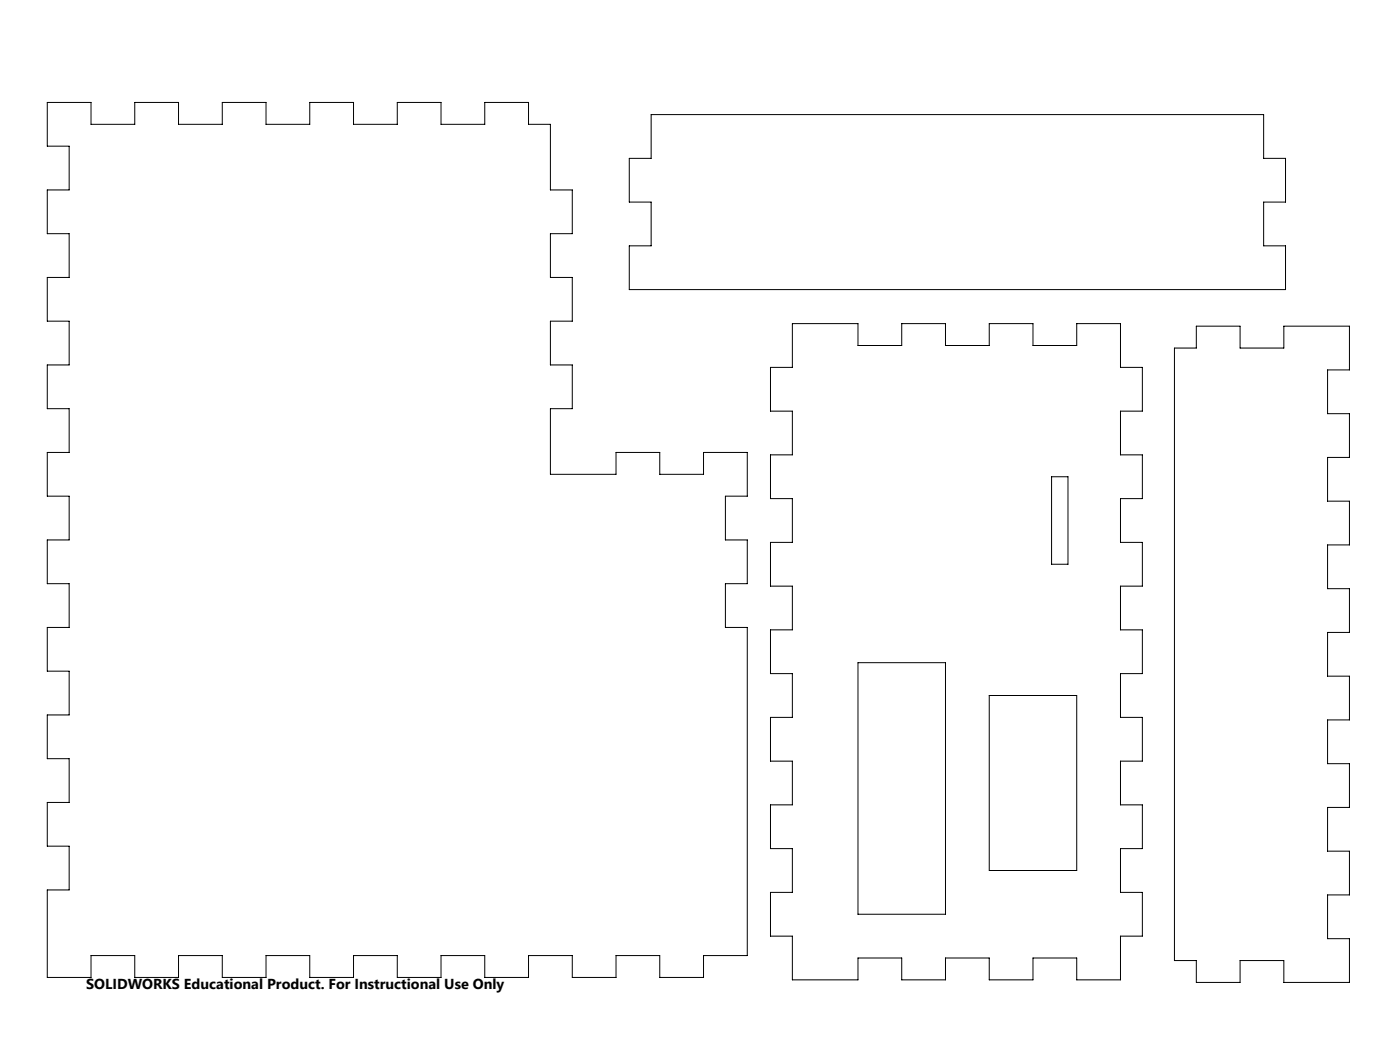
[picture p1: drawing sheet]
<svg xmlns="http://www.w3.org/2000/svg" width="406mm" height="305mm" viewBox="0 0 406 305" stroke-linecap="round" stroke-linejoin="round" font-family="sans-serif">
<defs><g id="words">
<text font-size="4.2" x="25" y="287.2">SOLIDWORKS Educational Product. For Instructional Use Only</text>
</g></defs>
<path d="M13.7 29.7h12.7v6.4h12.7v-6.4h12.7v6.4h12.7v-6.4h12.7v6.4h12.7v-6.4h12.7v6.4h12.7v-6.4h12.7v6.4h12.7v-6.4h12.7v6.4h6.4v19h6.3v12.7h-6.3v12.7h6.3v12.7h-6.3v12.7h6.3v12.7h-6.3v19.1h19v-6.4h12.7v6.4h12.7v-6.4h12.7v12.7h-6.3v12.7h6.3v12.7h-6.3v12.7h6.3v95.3h-12.7v6.3h-12.7v-6.3h-12.7v6.3h-12.7v-6.3h-12.7v6.3h-12.7v-6.3h-12.7v6.3h-12.7v-6.3h-12.7v6.3h-12.7v-6.3h-12.7v6.3h-12.7v-6.3h-12.7v6.3h-12.7v-6.3h-12.7v6.3h-12.7v-25.4h6.4v-12.7h-6.4v-12.7h6.4v-12.7h-6.4v-12.7h6.4v-12.7h-6.4v-12.7h6.4v-12.7h-6.4v-12.7h6.4v-12.7h-6.4v-12.7h6.4v-12.7h-6.4v-12.7h6.4v-12.7h-6.4v-12.7h6.4v-12.7h-6.4v-12.7h6.4v-12.7h-6.4zM189 33.3h177.8v12.7h6.4v12.7h-6.4v12.7h6.4v12.7h-190.5v-12.7h6.3v-12.7h-6.3v-12.7h6.3zM230 93.9h19.1v6.4h12.7v-6.4h12.7v6.4h12.7v-6.4h12.7v6.4h12.7v-6.4h12.7v12.7h6.3v12.7h-6.3v12.7h6.3v12.7h-6.3v12.7h6.3v12.7h-6.3v12.7h6.3v12.7h-6.3v12.7h6.3v12.7h-6.3v12.7h6.3v12.7h-6.3v12.7h6.3v12.7h-6.3v12.7h-12.7v-6.3h-12.7v6.3h-12.7v-6.3h-12.7v6.3h-12.7v-6.3h-12.7v6.3h-19.1v-12.7h-6.3v-12.7h6.3v-12.7h-6.3v-12.7h6.3v-12.7h-6.3v-12.7h6.3v-12.7h-6.3v-12.7h6.3v-12.7h-6.3v-12.7h6.3v-12.7h-6.3v-12.7h6.3v-12.7h-6.3v-12.7h6.3zM347.3 94.7h12.7v6.3h12.7v-6.3h19v12.7h-6.3v12.7h6.3v12.7h-6.3v12.7h6.3v12.7h-6.3v12.7h6.3v12.7h-6.3v12.7h6.3v12.7h-6.3v12.7h6.3v12.7h-6.3v12.7h6.3v12.7h-6.3v12.7h6.3v12.7h-19v-6.4h-12.7v6.4h-12.7v-6.4h-6.4v-177.8h6.4zM305.3 138.4h4.7v25.4h-4.7zM249.1 192.4h25.4v73h-25.4zM287.2 201.9h25.4v50.8h-25.4z" fill="none" stroke="#000" stroke-width=".29"/>
<use href="#words"/>
</svg>
